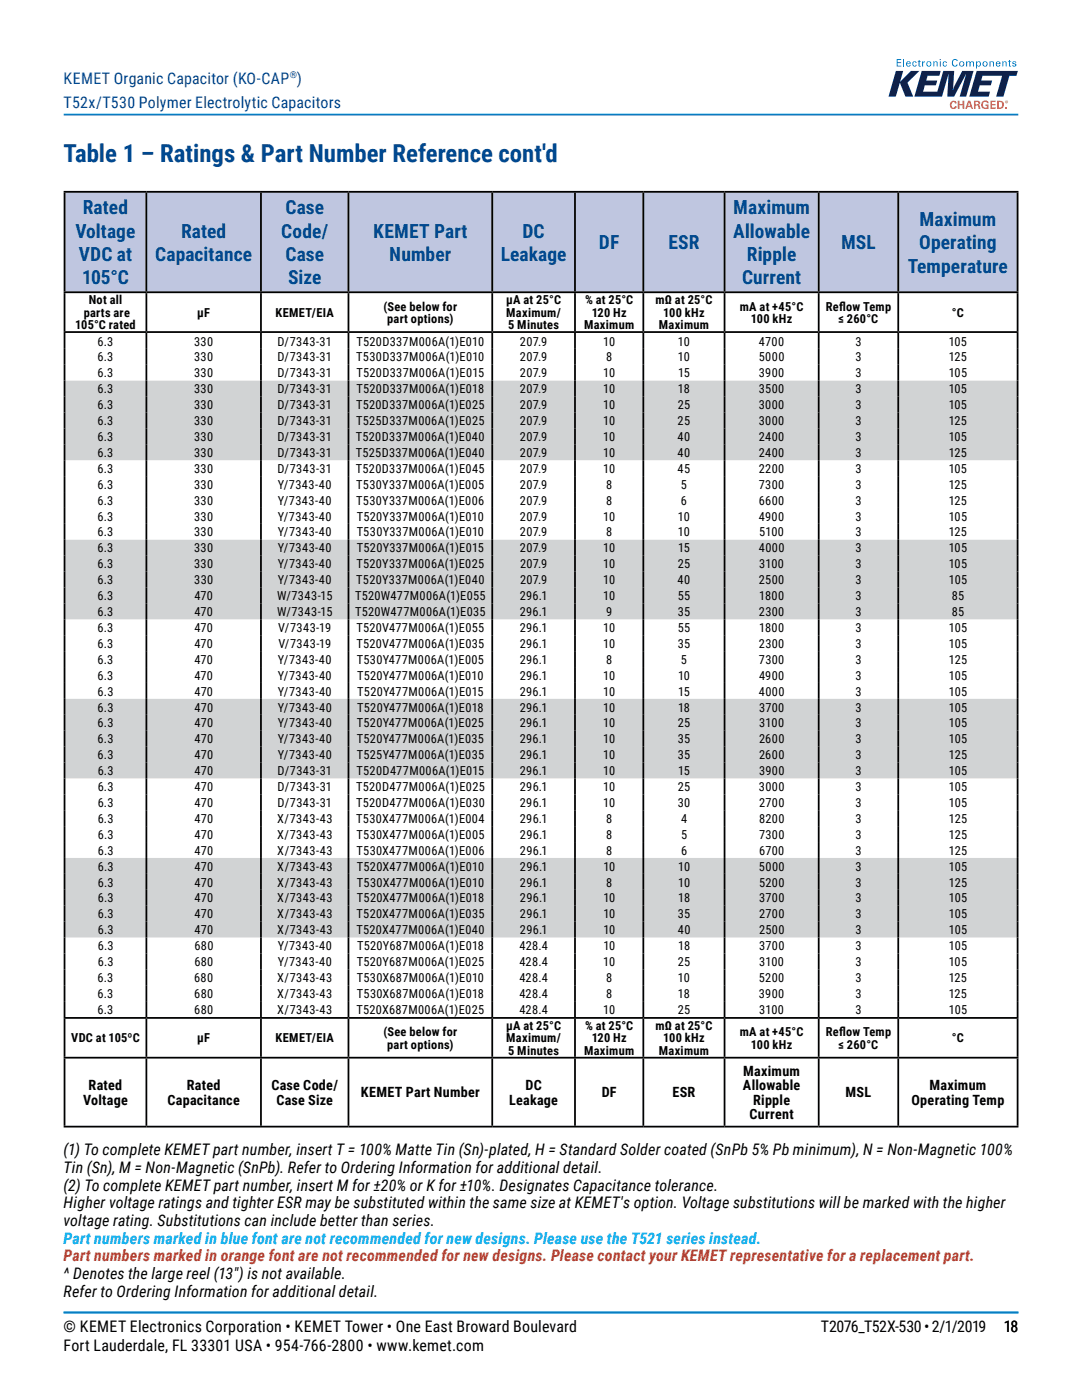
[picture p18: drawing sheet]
<svg xmlns="http://www.w3.org/2000/svg" width="216mm" height="279mm" viewBox="0 0 216 279" stroke-linecap="round" stroke-linejoin="round" font-family="sans-serif">
<defs><g id="words">
<text font-size="4.9" fill="#004990" x="12.7" y="32.3">Table 1 – Ratings &amp; Part Number Reference cont'd</text>
<g font-size="3.9" fill="#004990">
<text x="15.1" y="47.4">Voltage</text>
<text x="16.5" y="42.8">Rated</text>
<text x="36.1" y="47.4">Rated</text>
<text x="56.1" y="47.4">Code/</text>
<text x="57" y="42.8">Case</text>
<text x="74.5" y="47.4">KEMET Part</text>
<text x="104.3" y="47.4">DC</text>
<text x="146.3" y="42.8">Maximum</text>
<text x="146.3" y="47.4">Allowable</text>
<text x="183.5" y="45.1">Maximum</text>
<text x="15.7" y="52.1">VDC at</text>
<text x="31" y="52.1">Capacitance</text>
<text x="57" y="52.1">Case</text>
<text x="77.7" y="52.1">Number</text>
<text x="99.9" y="52.1">Leakage</text>
<text x="119.5" y="49.8">DF</text>
<text x="133.4" y="49.8">ESR</text>
<text x="149" y="52.1">Ripple</text>
<text x="167.8" y="49.8">MSL</text>
<text x="183.4" y="49.8">Operating</text>
<text x="16.4" y="56.7">105°C</text>
<text x="57.5" y="56.7">Size</text>
<text x="148.1" y="56.7">Current</text>
<text x="181.2" y="54.4">Temperature</text>
</g>
<g font-size="3.2" fill="#004990">
<text x="12.7" y="16.7">KEMET Organic Capacitor (KO-CAP )</text>
<text x="12.7" y="21.6">T52x/T530 Polymer Electrolytic Capacitors</text>
</g>
<g font-size="3.2">
<text x="12.7" y="230.5">(1) To complete KEMET part number, insert T = 100% Matte Tin (Sn)-plated, H = Standard Solder coated (SnPb 5% Pb minimum), N = Non-Magnetic 100%</text>
<text x="12.7" y="234.1">Tin (Sn), M = Non-Magnetic (SnPb). Refer to Ordering Information for additional detail.</text>
<text x="12.7" y="237.6">(2) To complete KEMET part number, insert M for ±20% or K for ±10%. Designates Capacitance tolerance.</text>
<text x="12.7" y="241.1">Higher voltage ratings and tighter ESR may be substituted within the same size at KEMET's option. Voltage substitutions will be marked with the higher</text>
<text x="12.7" y="244.6">voltage rating. Substitutions can include better than series.</text>
<text x="12.7" y="255.2">^ Denotes the large reel (13&quot;) is not available.</text>
<text x="12.7" y="258.8">Refer to Ordering Information for additional detail.</text>
<text x="12.7" y="265.9">© KEMET Electronics Corporation • KEMET Tower • One East Broward Boulevard</text>
<text x="12.7" y="269.7">Fort Lauderdale, FL 33301 USA • 954-766-2800 • www.kemet.com</text>
<text x="163.8" y="265.9">T2076_T52X-530 • 2/1/2019</text>
<text x="200.3" y="265.9">18</text>
</g>
<text font-size="3.2" fill="#00aeef" x="12.7" y="248.2">Part numbers marked in blue font are not recommended for new designs. Please use the T521 series instead.</text>
<text font-size="3.2" fill="#ee3a25" x="12.7" y="251.7">Part numbers marked in orange font are not recommended for new designs. Please contact your KEMET representative for a replacement part.</text>
<g font-size="2.8">
<text x="148.3" y="214.8">Maximum</text>
<text x="16.6" y="220.4">Voltage</text>
<text x="17.7" y="217.6">Rated</text>
<text x="33.4" y="220.4">Capacitance</text>
<text x="37.3" y="217.6">Rated</text>
<text x="54.2" y="217.6">Case Code/</text>
<text x="55.1" y="220.4">Case Size</text>
<text x="72" y="219">KEMET Part Number</text>
<text x="101.6" y="220.4">Leakage</text>
<text x="104.8" y="217.6">DC</text>
<text x="120.1" y="219">DF</text>
<text x="134.2" y="219">ESR</text>
<text x="148.3" y="217.6">Allowable</text>
<text x="150.3" y="220.4">Ripple</text>
<text x="168.7" y="219">MSL</text>
<text x="181.9" y="220.4">Operating Temp</text>
<text x="185.5" y="217.6">Maximum</text>
<text x="149.6" y="223.3">Current</text>
</g>
<g font-size="2.5">
<text x="15" y="65.7">105°C rated</text>
<text x="16.7" y="63.2">parts are</text>
<text x="17.7" y="60.8">Not all</text>
<text x="39.3" y="63.2">µF</text>
<text x="55" y="63.2">KEMET/EIA</text>
<text x="76.5" y="62">(See below for</text>
<text x="77.3" y="64.5">part options)</text>
<text x="101" y="60.8">µA at 25°C</text>
<text x="101" y="63.2">Maximum/</text>
<text x="101.4" y="65.7">5 Minutes</text>
<text x="116.5" y="65.7">Maximum</text>
<text x="116.7" y="60.8">% at 25°C</text>
<text x="118.1" y="63.2">120 Hz</text>
<text x="130.8" y="60.8">mΩ at 25°C</text>
<text x="131.5" y="65.7">Maximum</text>
<text x="132.3" y="63.2">100 kHz</text>
<text x="147.6" y="62">mA at +45°C</text>
<text x="149.8" y="64.5">100 kHz</text>
<text x="164.8" y="62">Ref</text>
<text x="167.3" y="64.5">≤ 260°C</text>
<text x="167.4" y="62">low Temp</text>
<text x="189.9" y="63.2">°C</text>
<text x="19.5" y="69">6.3</text>
<text x="38.7" y="69">330</text>
<text x="55.4" y="69">D/7343-31</text>
<text x="71.1" y="69">T520D337M006A(1)E010</text>
<text x="103.8" y="69">207.9</text>
<text x="120.3" y="69">10</text>
<text x="135.3" y="69">10</text>
<text x="151.4" y="69">4700</text>
<text x="170.7" y="69">3</text>
<text x="189.3" y="69">105</text>
<text x="19.5" y="72.1">6.3</text>
<text x="19.5" y="75.3">6.3</text>
<text x="38.7" y="72.1">330</text>
<text x="38.7" y="75.3">330</text>
<text x="55.4" y="72.1">D/7343-31</text>
<text x="55.4" y="75.3">D/7343-31</text>
<text x="71.1" y="72.1">T530D337M006A(1)E010</text>
<text x="71.1" y="75.3">T520D337M006A(1)E015</text>
<text x="103.8" y="72.1">207.9</text>
<text x="103.8" y="75.3">207.9</text>
<text x="120.3" y="75.3">10</text>
<text x="120.9" y="72.1">8</text>
<text x="135.3" y="72.1">10</text>
<text x="135.3" y="75.3">15</text>
<text x="151.4" y="72.1">5000</text>
<text x="151.4" y="75.3">3900</text>
<text x="170.7" y="72.1">3</text>
<text x="170.7" y="75.3">3</text>
<text x="189.3" y="75.3">105</text>
<text x="189.3" y="72.1">125</text>
<text x="19.5" y="81.7">6.3</text>
<text x="19.5" y="78.5">6.3</text>
<text x="38.7" y="81.7">330</text>
<text x="38.7" y="78.5">330</text>
<text x="55.4" y="81.7">D/7343-31</text>
<text x="55.4" y="78.5">D/7343-31</text>
<text x="71.1" y="81.7">T520D337M006A(1)E025</text>
<text x="71.1" y="78.5">T520D337M006A(1)E018</text>
<text x="103.8" y="81.7">207.9</text>
<text x="103.8" y="78.5">207.9</text>
<text x="120.3" y="81.7">10</text>
<text x="120.3" y="78.5">10</text>
<text x="135.2" y="81.7">25</text>
<text x="135.3" y="78.5">18</text>
<text x="151.4" y="81.7">3000</text>
<text x="151.4" y="78.5">3500</text>
<text x="170.7" y="81.7">3</text>
<text x="170.7" y="78.5">3</text>
<text x="189.3" y="81.7">105</text>
<text x="189.3" y="78.5">105</text>
<text x="19.5" y="88">6.3</text>
<text x="19.5" y="84.8">6.3</text>
<text x="38.7" y="88">330</text>
<text x="38.7" y="84.8">330</text>
<text x="55.4" y="88">D/7343-31</text>
<text x="55.4" y="84.8">D/7343-31</text>
<text x="71" y="88">T520D337M006A(1)E040</text>
<text x="71.1" y="84.8">T525D337M006A(1)E025</text>
<text x="103.7" y="88">207.9</text>
<text x="103.7" y="84.8">207.9</text>
<text x="120.3" y="88">10</text>
<text x="120.3" y="84.8">10</text>
<text x="135.2" y="88">40</text>
<text x="135.2" y="84.8">25</text>
<text x="151.4" y="84.8">3000</text>
<text x="151.4" y="88">2400</text>
<text x="170.7" y="84.8">3</text>
<text x="170.7" y="88">3</text>
<text x="189.3" y="88">105</text>
<text x="189.3" y="84.8">125</text>
<text x="19.5" y="91.2">6.3</text>
<text x="19.5" y="94.4">6.3</text>
<text x="38.7" y="91.2">330</text>
<text x="38.7" y="94.4">330</text>
<text x="55.4" y="91.2">D/7343-31</text>
<text x="55.4" y="94.4">D/7343-31</text>
<text x="71" y="91.2">T525D337M006A(1)E040</text>
<text x="71" y="94.4">T520D337M006A(1)E045</text>
<text x="103.7" y="91.2">207.9</text>
<text x="103.7" y="94.4">207.9</text>
<text x="120.3" y="91.2">10</text>
<text x="120.3" y="94.4">10</text>
<text x="135.2" y="91.2">40</text>
<text x="135.2" y="94.4">45</text>
<text x="151.4" y="94.4">2200</text>
<text x="151.4" y="91.2">2400</text>
<text x="170.7" y="91.2">3</text>
<text x="170.7" y="94.4">3</text>
<text x="189.3" y="94.4">105</text>
<text x="189.3" y="91.2">125</text>
<text x="19.5" y="97.5">6.3</text>
<text x="19.5" y="100.7">6.3</text>
<text x="38.7" y="97.5">330</text>
<text x="38.7" y="100.7">330</text>
<text x="55.4" y="97.5">Y/7343-40</text>
<text x="55.4" y="100.7">Y/7343-40</text>
<text x="71.1" y="100.7">T530Y337M006A(1)E006</text>
<text x="71.1" y="97.5">T530Y337M006A(1)E005</text>
<text x="103.7" y="97.5">207.9</text>
<text x="103.8" y="100.7">207.9</text>
<text x="120.9" y="97.5">8</text>
<text x="120.9" y="100.7">8</text>
<text x="135.9" y="97.5">5</text>
<text x="135.9" y="100.7">6</text>
<text x="151.4" y="100.7">6600</text>
<text x="151.4" y="97.5">7300</text>
<text x="170.7" y="97.5">3</text>
<text x="170.7" y="100.7">3</text>
<text x="189.3" y="97.5">125</text>
<text x="189.3" y="100.7">125</text>
<text x="19.5" y="103.9">6.3</text>
<text x="19.5" y="107.1">6.3</text>
<text x="38.7" y="103.9">330</text>
<text x="38.7" y="107.1">330</text>
<text x="55.4" y="103.9">Y/7343-40</text>
<text x="55.4" y="107.1">Y/7343-40</text>
<text x="71.2" y="107.1">T530Y337M006A(1)E010</text>
<text x="71.2" y="103.9">T520Y337M006A(1)E010</text>
<text x="103.8" y="103.9">207.9</text>
<text x="103.8" y="107.1">207.9</text>
<text x="120.3" y="103.9">10</text>
<text x="120.9" y="107.1">8</text>
<text x="135.3" y="103.9">10</text>
<text x="135.3" y="107.1">10</text>
<text x="151.4" y="103.9">4900</text>
<text x="151.5" y="107.1">5100</text>
<text x="170.7" y="107.1">3</text>
<text x="170.7" y="103.9">3</text>
<text x="189.3" y="103.9">105</text>
<text x="189.3" y="107.1">125</text>
<text x="19.5" y="110.2">6.3</text>
<text x="19.5" y="113.4">6.3</text>
<text x="38.7" y="110.2">330</text>
<text x="38.7" y="113.4">330</text>
<text x="55.4" y="110.2">Y/7343-40</text>
<text x="55.4" y="113.4">Y/7343-40</text>
<text x="71.1" y="113.4">T520Y337M006A(1)E025</text>
<text x="71.2" y="110.2">T520Y337M006A(1)E015</text>
<text x="103.8" y="110.2">207.9</text>
<text x="103.8" y="113.4">207.9</text>
<text x="120.4" y="110.2">10</text>
<text x="120.4" y="113.4">10</text>
<text x="135.2" y="113.4">25</text>
<text x="135.3" y="110.2">15</text>
<text x="151.4" y="110.2">4000</text>
<text x="151.5" y="113.4">3100</text>
<text x="170.7" y="110.2">3</text>
<text x="170.7" y="113.4">3</text>
<text x="189.3" y="110.2">105</text>
<text x="189.3" y="113.4">105</text>
<text x="19.5" y="116.6">6.3</text>
<text x="19.5" y="119.8">6.3</text>
<text x="38.7" y="116.6">330</text>
<text x="38.8" y="119.8">470</text>
<text x="55.3" y="119.8">W/7343-15</text>
<text x="55.4" y="116.6">Y/7343-40</text>
<text x="70.9" y="119.8">T520W477M006A(1)E055</text>
<text x="71.1" y="116.6">T520Y337M006A(1)E040</text>
<text x="103.7" y="119.8">296.1</text>
<text x="103.8" y="116.6">207.9</text>
<text x="120.4" y="116.6">10</text>
<text x="120.4" y="119.8">10</text>
<text x="135.2" y="116.6">40</text>
<text x="135.2" y="119.8">55</text>
<text x="151.4" y="116.6">2500</text>
<text x="151.5" y="119.8">1800</text>
<text x="170.7" y="116.6">3</text>
<text x="170.7" y="119.8">3</text>
<text x="189.3" y="116.6">105</text>
<text x="189.9" y="119.8">85</text>
<text x="19.5" y="122.9">6.3</text>
<text x="38.8" y="122.9">470</text>
<text x="55.3" y="122.9">W/7343-15</text>
<text x="70.9" y="122.9">T520W477M006A(1)E035</text>
<text x="103.7" y="122.9">296.1</text>
<text x="120.9" y="122.9">9</text>
<text x="135.2" y="122.9">35</text>
<text x="151.4" y="122.9">2300</text>
<text x="170.7" y="122.9">3</text>
<text x="189.9" y="122.9">85</text>
<text x="19.5" y="126.1">6.3</text>
<text x="19.5" y="129.3">6.3</text>
<text x="38.8" y="126.1">470</text>
<text x="38.8" y="129.3">470</text>
<text x="55.5" y="126.1">V/7343-19</text>
<text x="55.5" y="129.3">V/7343-19</text>
<text x="71.1" y="126.1">T520V477M006A(1)E055</text>
<text x="71.1" y="129.3">T520V477M006A(1)E035</text>
<text x="103.7" y="126.1">296.1</text>
<text x="103.7" y="129.3">296.1</text>
<text x="120.4" y="126.1">10</text>
<text x="120.4" y="129.3">10</text>
<text x="135.2" y="126.1">55</text>
<text x="135.2" y="129.3">35</text>
<text x="151.4" y="129.3">2300</text>
<text x="151.5" y="126.1">1800</text>
<text x="170.7" y="126.1">3</text>
<text x="170.7" y="129.3">3</text>
<text x="189.3" y="126.1">105</text>
<text x="189.3" y="129.3">105</text>
<text x="19.5" y="132.5">6.3</text>
<text x="19.5" y="135.6">6.3</text>
<text x="38.8" y="132.5">470</text>
<text x="38.8" y="135.6">470</text>
<text x="55.4" y="132.5">Y/7343-40</text>
<text x="55.4" y="135.6">Y/7343-40</text>
<text x="71.2" y="132.5">T530Y477M006A(1)E005</text>
<text x="71.3" y="135.6">T520Y477M006A(1)E010</text>
<text x="103.7" y="132.5">296.1</text>
<text x="103.7" y="135.6">296.1</text>
<text x="120.4" y="135.6">10</text>
<text x="121" y="132.5">8</text>
<text x="135.3" y="135.6">10</text>
<text x="135.9" y="132.5">5</text>
<text x="151.4" y="132.5">7300</text>
<text x="151.5" y="135.6">4900</text>
<text x="170.7" y="132.5">3</text>
<text x="170.7" y="135.6">3</text>
<text x="189.3" y="135.6">105</text>
<text x="189.3" y="132.5">125</text>
<text x="19.5" y="138.8">6.3</text>
<text x="19.5" y="142">6.3</text>
<text x="38.8" y="138.8">470</text>
<text x="38.8" y="142">470</text>
<text x="55.4" y="138.8">Y/7343-40</text>
<text x="55.4" y="142">Y/7343-40</text>
<text x="71.3" y="142">T520Y477M006A(1)E018</text>
<text x="71.3" y="138.8">T520Y477M006A(1)E015</text>
<text x="103.7" y="138.8">296.1</text>
<text x="103.7" y="142">296.1</text>
<text x="120.4" y="138.8">10</text>
<text x="120.4" y="142">10</text>
<text x="135.3" y="142">18</text>
<text x="135.3" y="138.8">15</text>
<text x="151.4" y="138.8">4000</text>
<text x="151.5" y="142">3700</text>
<text x="170.7" y="138.8">3</text>
<text x="170.7" y="142">3</text>
<text x="189.3" y="138.8">105</text>
<text x="189.3" y="142">105</text>
<text x="19.5" y="145.2">6.3</text>
<text x="19.5" y="148.4">6.3</text>
<text x="38.8" y="145.2">470</text>
<text x="38.8" y="148.4">470</text>
<text x="55.4" y="145.2">Y/7343-40</text>
<text x="55.4" y="148.4">Y/7343-40</text>
<text x="71.2" y="145.2">T520Y477M006A(1)E025</text>
<text x="71.2" y="148.4">T520Y477M006A(1)E035</text>
<text x="103.7" y="145.2">296.1</text>
<text x="103.7" y="148.4">296.1</text>
<text x="120.4" y="145.2">10</text>
<text x="120.4" y="148.4">10</text>
<text x="135.3" y="145.2">25</text>
<text x="135.3" y="148.4">35</text>
<text x="151.5" y="148.4">2600</text>
<text x="151.5" y="145.2">3100</text>
<text x="170.7" y="145.2">3</text>
<text x="170.7" y="148.4">3</text>
<text x="189.3" y="145.2">105</text>
<text x="189.3" y="148.4">105</text>
<text x="19.5" y="151.5">6.3</text>
<text x="19.5" y="154.7">6.3</text>
<text x="38.8" y="151.5">470</text>
<text x="38.8" y="154.7">470</text>
<text x="55.4" y="154.7">D/7343-31</text>
<text x="55.4" y="151.5">Y/7343-40</text>
<text x="71.2" y="154.7">T520D477M006A(1)E015</text>
<text x="71.2" y="151.5">T525Y477M006A(1)E035</text>
<text x="103.7" y="151.5">296.1</text>
<text x="103.7" y="154.7">296.1</text>
<text x="120.4" y="151.5">10</text>
<text x="120.4" y="154.7">10</text>
<text x="135.3" y="151.5">35</text>
<text x="135.3" y="154.7">15</text>
<text x="151.5" y="151.5">2600</text>
<text x="151.5" y="154.7">3900</text>
<text x="170.7" y="151.5">3</text>
<text x="170.7" y="154.7">3</text>
<text x="189.3" y="154.7">105</text>
<text x="189.3" y="151.5">125</text>
<text x="19.5" y="157.9">6.3</text>
<text x="19.5" y="161.1">6.3</text>
<text x="38.8" y="157.9">470</text>
<text x="38.8" y="161.1">470</text>
<text x="55.4" y="157.9">D/7343-31</text>
<text x="55.4" y="161.1">D/7343-31</text>
<text x="71.1" y="161.1">T520D477M006A(1)E030</text>
<text x="71.1" y="157.9">T520D477M006A(1)E025</text>
<text x="103.7" y="157.9">296.1</text>
<text x="103.7" y="161.1">296.1</text>
<text x="120.4" y="157.9">10</text>
<text x="120.4" y="161.1">10</text>
<text x="135.3" y="161.1">30</text>
<text x="135.3" y="157.9">25</text>
<text x="151.4" y="157.9">3000</text>
<text x="151.5" y="161.1">2700</text>
<text x="170.7" y="157.9">3</text>
<text x="170.7" y="161.1">3</text>
<text x="189.3" y="157.9">105</text>
<text x="189.3" y="161.1">105</text>
<text x="19.5" y="164.2">6.3</text>
<text x="19.5" y="167.4">6.3</text>
<text x="38.8" y="164.2">470</text>
<text x="38.8" y="167.4">470</text>
<text x="55.3" y="164.2">X/7343-43</text>
<text x="55.3" y="167.4">X/7343-43</text>
<text x="71.1" y="164.2">T530X477M006A(1)E004</text>
<text x="71.1" y="167.4">T530X477M006A(1)E005</text>
<text x="103.7" y="164.2">296.1</text>
<text x="103.7" y="167.4">296.1</text>
<text x="121" y="164.2">8</text>
<text x="121" y="167.4">8</text>
<text x="135.9" y="164.2">4</text>
<text x="135.9" y="167.4">5</text>
<text x="151.5" y="164.2">8200</text>
<text x="151.5" y="167.4">7300</text>
<text x="170.7" y="164.2">3</text>
<text x="170.7" y="167.4">3</text>
<text x="189.3" y="164.2">125</text>
<text x="189.4" y="167.4">125</text>
<text x="19.5" y="170.6">6.3</text>
<text x="19.5" y="173.8">6.3</text>
<text x="38.8" y="170.6">470</text>
<text x="38.8" y="173.8">470</text>
<text x="55.3" y="170.6">X/7343-43</text>
<text x="55.3" y="173.8">X/7343-43</text>
<text x="71.1" y="170.6">T530X477M006A(1)E006</text>
<text x="71.2" y="173.8">T520X477M006A(1)E010</text>
<text x="103.7" y="170.6">296.1</text>
<text x="103.7" y="173.8">296.1</text>
<text x="120.4" y="173.8">10</text>
<text x="121" y="170.6">8</text>
<text x="135.3" y="173.8">10</text>
<text x="135.9" y="170.6">6</text>
<text x="151.4" y="173.8">5000</text>
<text x="151.5" y="170.6">6700</text>
<text x="170.7" y="170.6">3</text>
<text x="170.7" y="173.8">3</text>
<text x="189.3" y="173.8">105</text>
<text x="189.4" y="170.6">125</text>
<text x="19.5" y="176.9">6.3</text>
<text x="38.8" y="176.9">470</text>
<text x="55.3" y="176.9">X/7343-43</text>
<text x="71.2" y="176.9">T530X477M006A(1)E010</text>
<text x="103.7" y="176.9">296.1</text>
<text x="121" y="176.9">8</text>
<text x="135.3" y="176.9">10</text>
<text x="151.5" y="176.9">5200</text>
<text x="170.7" y="176.9">3</text>
<text x="189.4" y="176.9">125</text>
<text x="19.5" y="180.1">6.3</text>
<text x="19.5" y="183.3">6.3</text>
<text x="38.8" y="180.1">470</text>
<text x="38.8" y="183.3">470</text>
<text x="55.3" y="180.1">X/7343-43</text>
<text x="55.3" y="183.3">X/7343-43</text>
<text x="71.2" y="183.3">T520X477M006A(1)E035</text>
<text x="71.2" y="180.1">T520X477M006A(1)E018</text>
<text x="103.7" y="183.3">296.1</text>
<text x="103.7" y="180.1">296.1</text>
<text x="120.4" y="183.3">10</text>
<text x="120.4" y="180.1">10</text>
<text x="135.3" y="183.3">35</text>
<text x="135.3" y="180.1">18</text>
<text x="151.5" y="183.3">2700</text>
<text x="151.5" y="180.1">3700</text>
<text x="170.7" y="180.1">3</text>
<text x="170.7" y="183.3">3</text>
<text x="189.4" y="180.1">105</text>
<text x="189.4" y="183.3">105</text>
<text x="19.5" y="186.5">6.3</text>
<text x="19.5" y="189.6">6.3</text>
<text x="38.8" y="189.6">680</text>
<text x="38.8" y="186.5">470</text>
<text x="55.3" y="186.5">X/7343-43</text>
<text x="55.5" y="189.6">Y/7343-40</text>
<text x="71.1" y="186.5">T520X477M006A(1)E040</text>
<text x="71.3" y="189.6">T520Y687M006A(1)E018</text>
<text x="103.7" y="189.6">428.4</text>
<text x="103.7" y="186.5">296.1</text>
<text x="120.4" y="186.5">10</text>
<text x="120.4" y="189.6">10</text>
<text x="135.2" y="186.5">40</text>
<text x="135.3" y="189.6">18</text>
<text x="151.5" y="186.5">2500</text>
<text x="151.5" y="189.6">3700</text>
<text x="170.7" y="189.6">3</text>
<text x="170.7" y="186.5">3</text>
<text x="189.4" y="189.6">105</text>
<text x="189.4" y="186.5">105</text>
<text x="19.5" y="196">6.3</text>
<text x="19.5" y="192.8">6.3</text>
<text x="38.7" y="196">680</text>
<text x="38.8" y="192.8">680</text>
<text x="55.3" y="196">X/7343-43</text>
<text x="55.5" y="192.8">Y/7343-40</text>
<text x="71.2" y="196">T530X687M006A(1)E010</text>
<text x="71.2" y="192.8">T520Y687M006A(1)E025</text>
<text x="103.6" y="192.8">428.4</text>
<text x="103.6" y="196">428.4</text>
<text x="120.4" y="192.8">10</text>
<text x="120.9" y="196">8</text>
<text x="135.2" y="192.8">25</text>
<text x="135.3" y="196">10</text>
<text x="151.4" y="196">5200</text>
<text x="151.5" y="192.8">3100</text>
<text x="170.7" y="192.8">3</text>
<text x="170.7" y="196">3</text>
<text x="189.3" y="192.8">105</text>
<text x="189.3" y="196">125</text>
<text x="19.5" y="199.1">6.3</text>
<text x="19.5" y="202.3">6.3</text>
<text x="38.7" y="199.1">680</text>
<text x="38.7" y="202.3">680</text>
<text x="55.3" y="199.1">X/7343-43</text>
<text x="55.3" y="202.3">X/7343-43</text>
<text x="71.1" y="202.3">T520X687M006A(1)E025</text>
<text x="71.2" y="199.1">T530X687M006A(1)E018</text>
<text x="103.6" y="199.1">428.4</text>
<text x="103.6" y="202.3">428.4</text>
<text x="120.4" y="202.3">10</text>
<text x="120.9" y="199.1">8</text>
<text x="135.2" y="202.3">25</text>
<text x="135.3" y="199.1">18</text>
<text x="151.4" y="199.1">3900</text>
<text x="151.5" y="202.3">3100</text>
<text x="170.7" y="199.1">3</text>
<text x="170.7" y="202.3">3</text>
<text x="189.3" y="202.3">105</text>
<text x="189.3" y="199.1">125</text>
<text x="14.2" y="208">VDC at 105ºC</text>
<text x="39.4" y="208">µF</text>
<text x="55" y="208">KEMET/EIA</text>
<text x="76.5" y="206.8">(See below for</text>
<text x="77.3" y="209.3">part options)</text>
<text x="101" y="205.6">µA at 25°C</text>
<text x="101" y="208">Maximum/</text>
<text x="116.7" y="205.6">% at 25°C</text>
<text x="118.1" y="208">120 Hz</text>
<text x="130.8" y="205.6">mΩ at 25°C</text>
<text x="132.3" y="208">100 kHz</text>
<text x="147.6" y="206.8">mA at +45°C</text>
<text x="149.8" y="209.3">100 kHz</text>
<text x="164.8" y="206.8">Ref</text>
<text x="167.3" y="209.3">≤ 260°C</text>
<text x="167.4" y="206.8">low Temp</text>
<text x="189.9" y="208">°C</text>
<text x="101.4" y="210.5">5 Minutes</text>
<text x="116.5" y="210.5">Maximum</text>
<text x="131.5" y="210.5">Maximum</text>
</g>
<text font-size="1.9" fill="#004990" x="57.8" y="15.6">®</text>
</g></defs>
<path d="M12.7 22.9h190.5M12.7 261.9h190.5" fill="none" stroke="#007dc3" stroke-width=".35"/>
<g fill="#00226a">
<path d="M178.8 14.2h1.4l-.6 2.1 2.2-2.1h1.7l-2.4 2.3 1.1 2.8h-1.5l-1.2-2.8-.7 2.8h-1.5z"/>
<path d="M183.9 14.2h3.8l-.3 .9h-2.3l-.3 1h2.2l-.3 .9h-2.2l-.3 1.3h2.8l1.2-4.1h2.2l-.3 3.8 1.9-3.8h2.3l-1.5 5.1h-1.3l1.3-4.6-2.4 4.6h-1.4l.3-4.6-1.3 4.6h-5.6z"/>
<path d="M194.9 14.2h8.2l-.3 .9h-1.4l-1.2 4.2h-1.4l1.2-4.2h-3.9l-.3 1h2.2l-.3 .9h-2.2l-.4 1.3h2.5l-.3 1h-3.9z"/>
</g>
<g fill="#eeb310">
<path d="M189.7 20.3a.64 .64 0 0 1 .7-.2 .64 .64 0 0 1 .5 .5h-.4l-.2-.3a.66 .66 0 0 0-.1 1.2l.3-.3h.4a.74 .74 0 0 1-1 .5 .74 .74 0 0 1-.3-1.1z"/>
<path d="M191.1 20.1h.4v.6h.6v-.6h.3v1.6h-.3v-.7h-.6v.7h-.4z"/>
<path d="M196 20.3l.8-.2 .4 .2 .1 .3-.4-.1a.53 .53 0 0 0-.7 .1 .53 .53 0 0 0 .1 .8l.6 .1v-.4h-.3v-.2h.7v.8a.94 .94 0 0 1-1.3-.2 .94 .94 0 0 1 0-1.2z"/>
<path d="M197.6 20.1h1.1v.3h-.8v.4h.7v.2h-.7v.5h.8v.2h-1.1z"/>
<path d="M200.5 21.4h.3v.3h-.3z"/>
<path d="M193.4 20.4l-.3 .7h.5zM193.2 20.1h.4l.6 1.6h-.4l-.1-.3h-.7l-.1 .3h-.3z"/>
<path d="M194.7 20.4v.4h.3a.24 .24 0 0 0 .2-.2 .24 .24 0 0 0-.3-.2zM194.3 20.1h.7a.44 .44 0 0 1 .6 .2 .44 .44 0 0 1-.3 .6l.2 .2 .1 .6h-.3l-.1-.5-.2-.1h-.3v.6h-.4z"/>
<path d="M199.3 20.4v1.1a.56 .56 0 0 0 .7-.6 .56 .56 0 0 0-.7-.5zM199 20.1h.5a.81 .81 0 0 1 .8 .8 .81 .81 0 0 1-.8 .8h-.5z"/>
<path d="M200.8 20.2l.1 .1zM200.7 20.1l.3 .1v.3l-.2-.2-.1 .2zM200.6 20.3a.26 .26 0 0 0 .5 0 .26 .26 0 0 0-.5 0zM200.5 20.3a.35 .35 0 0 1 .7 0 .35 .35 0 0 1-.7 0z"/>
</g>
<g fill="#0070ce">
<path d="M178.9 11.8h.9v.2h-.7v.4h.7v.2h-.7v.5h.7v.2h-.9z"/>
<path d="M180.2 11.8h.2v1.5h-.2z"/>
<path d="M182.3 12.3h.4l.2 .3-.4-.2a.38 .38 0 0 0-.3 .4 .38 .38 0 0 0 .4 .3l.1-.2h.2l-.1 .2a.45 .45 0 0 1-.7 0v-.6z"/>
<path d="M183.3 12h.2v.2h.2v.2h-.2v.7h.2v.2l-.4-.1v-.8h-.2z"/>
<path d="M184 12.2h.2v.2l.4-.2v.2l-.4 .1v.8h-.2z"/>
<path d="M186.2 12.2h.2v.2a.37 .37 0 0 1 .5-.2 .37 .37 0 0 1 .2 .4v.7h-.2v-.7l-.2-.2-.3 .1v.8h-.2z"/>
<path d="M188.3 12.3h.5l.1 .3-.4-.2a.38 .38 0 0 0-.2 .4 .38 .38 0 0 0 .4 .3l.1-.2h.1v.2a.45 .45 0 0 1-.8 0v-.6z"/>
<path d="M190.1 12a.57 .57 0 0 1 1 .2h-.2l-.2-.2a.57 .57 0 0 0-.6 .5 .57 .57 0 0 0 .6 .6l.2-.2h.2a.66 .66 0 0 1-.9 .3 .66 .66 0 0 1-.2-1z"/>
<path d="M192.8 12.2h.2v.2a.38 .38 0 0 1 .6 0 .38 .38 0 0 1 .5-.2 .38 .38 0 0 1 .2 .4v.7h-.1l-.1-.9h-.3l-.1 .9h-.2l-.1-.8-.3-.1-.1 .9h-.2z"/>
<path d="M197.4 12.2h.2v.2a.37 .37 0 0 1 .5-.2 .37 .37 0 0 1 .2 .4v.7h-.2v-.7l-.2-.2-.2 .1-.1 .8h-.2z"/>
<path d="M200 12.2h.2v.2a.37 .37 0 0 1 .4-.2 .37 .37 0 0 1 .3 .4v.7h-.2v-.7l-.2-.2-.3 .1v.8h-.2z"/>
<path d="M201.3 12h.2v.2h.3v.2h-.3v.7h.2v.2l-.3-.1-.1-.8h-.1z"/>
<path d="M202 12.4l.6-.1 .2 .2-.4-.1-.2 .1 .5 .3a.39 .39 0 0 1-.3 .5 .39 .39 0 0 1-.4-.3l.4 .2 .2-.2-.6-.3z"/>
<path d="M181.1 12.4l-.1 .3h.5l-.1-.3zM181 12.3l.3-.1a.45 .45 0 0 1 .4 .6h-.7l.1 .3 .6-.2v.2a.5 .5 0 0 1-.8 0v-.6z"/>
<path d="M185.2 12.4l-.1 .1a.39 .39 0 0 0 .2 .7 .38 .38 0 0 0 .3-.5 .38 .38 0 0 0-.4-.3zM184.8 12.8a.55 .55 0 0 1 1.1 0 .55 .55 0 0 1-1.1 0z"/>
<path d="M187.5 12.2h.2v1.1h-.2zM187.5 11.8h.2v.2h-.2z"/>
<path d="M191.7 12.4l-.1 .1a.39 .39 0 0 0 .3 .7 .38 .38 0 0 0 .3-.5 .38 .38 0 0 0-.5-.3zM191.4 12.8a.54 .54 0 0 1 1 0 .54 .54 0 0 1-1 0z"/>
<path d="M194.9 12.8a.37 .37 0 0 0 .7 0 .37 .37 0 0 0-.7 0zM194.7 12.2h.2v.2a.42 .42 0 0 1 .8 .1 .54 .54 0 0 1-.4 .8l-.4-.2v.6h-.1z"/>
<path d="M196.4 12.4l-.1 .1a.39 .39 0 0 0 .3 .7 .38 .38 0 0 0 .3-.5 .38 .38 0 0 0-.5-.3zM196 12.8a.55 .55 0 0 1 1.1 0 .55 .55 0 0 1-1.1 0z"/>
<path d="M199 12.4l-.1 .3h.5l-.1-.3zM198.9 12.3l.3-.1a.45 .45 0 0 1 .4 .6h-.7l.1 .3 .6-.2-.1 .2a.5 .5 0 0 1-.8 0v-.6z"/>
</g>
<path d="M12.9 38.3h16.3v20h-16.3zM29.2 38.3h22.9v20h-22.9zM52.1 38.3h17.4v20h-17.4zM69.5 38.3h28.7v20h-28.7zM98.2 38.3h16.5v20h-16.5zM114.7 38.3h13.7v20h-13.7zM128.4 38.3h16.2v20h-16.2zM144.6 38.3h18.8v20h-18.8zM163.4 38.3h15.8v20h-15.8zM179.2 38.3h23.8v20h-23.8z" fill="#bfc6e0"/>
<path d="M12.9 58.3h16.3v8h-16.3zM29.2 58.3h22.9v8h-22.9zM52.1 58.3h17.4v8h-17.4zM69.5 58.3h28.7v8h-28.7zM98.2 58.3h16.5v8h-16.5zM114.7 58.3h13.7v8h-13.7zM128.4 58.3h16.2v8h-16.2zM144.6 58.3h18.8v8h-18.8zM163.4 58.3h15.8v8h-15.8zM179.2 58.3h23.8v8h-23.8zM12.9 203.1h16.3v8h-16.3zM29.2 203.1h22.9v8h-22.9zM52.1 203.1h17.4v8h-17.4zM69.5 203.1h28.7v8h-28.7zM98.2 203.1h16.5v8h-16.5zM114.7 203.1h13.7v8h-13.7zM128.4 203.1h16.2v8h-16.2zM144.6 203.1h18.8v8h-18.8zM163.4 203.1h15.8v8h-15.8zM179.2 203.1h23.8v8h-23.8zM12.9 211.1h16.3v13.7h-16.3zM29.2 211.1h22.9v13.7h-22.9zM52.1 211.1h17.4v13.7h-17.4zM69.5 211.1h28.7v13.7h-28.7zM98.2 211.1h16.5v13.7h-16.5zM114.7 211.1h13.7v13.7h-13.7zM128.4 211.1h16.2v13.7h-16.2zM144.6 211.1h18.8v13.7h-18.8zM163.4 211.1h15.8v13.7h-15.8zM179.2 211.1h23.8v13.7h-23.8z" fill="#fff"/>
<path d="M12.9 76h16.3v3.1h-16.3zM29.2 76h22.9v3.1h-22.9zM52.1 76h17.4v3.1h-17.4zM69.5 76h28.7v3.1h-28.7zM98.2 76h16.5v3.1h-16.5zM114.7 76h13.7v3.1h-13.7zM128.4 76h16.2v3.1h-16.2zM144.6 76h18.8v3.1h-18.8zM163.4 76h15.8v3.1h-15.8zM179.2 76h23.8v3.1h-23.8zM12.9 79.1h16.3v3.2h-16.3zM29.2 79.1h22.9v3.2h-22.9zM52.1 79.1h17.4v3.2h-17.4zM69.5 79.1h28.7v3.2h-28.7zM98.2 79.1h16.5v3.2h-16.5zM114.7 79.1h13.7v3.2h-13.7zM128.4 79.1h16.2v3.2h-16.2zM144.6 79.1h18.8v3.2h-18.8zM163.4 79.1h15.8v3.2h-15.8zM179.2 79.1h23.8v3.2h-23.8zM12.9 82.3h16.3v3.2h-16.3zM29.2 82.3h22.9v3.2h-22.9zM52.1 82.3h17.4v3.2h-17.4zM69.5 82.3h28.7v3.2h-28.7zM98.2 82.3h16.5v3.2h-16.5zM114.7 82.3h13.7v3.2h-13.7zM128.4 82.3h16.2v3.2h-16.2zM144.6 82.3h18.8v3.2h-18.8zM163.4 82.3h15.8v3.2h-15.8zM179.2 82.3h23.8v3.2h-23.8zM12.9 85.5h16.3v3.2h-16.3zM29.2 85.5h22.9v3.2h-22.9zM52.1 85.5h17.4v3.2h-17.4zM69.5 85.5h28.7v3.2h-28.7zM98.2 85.5h16.5v3.2h-16.5zM114.7 85.5h13.7v3.2h-13.7zM128.4 85.5h16.2v3.2h-16.2zM144.6 85.5h18.8v3.2h-18.8zM163.4 85.5h15.8v3.2h-15.8zM179.2 85.5h23.8v3.2h-23.8zM12.9 88.7h16.3v3.1h-16.3zM29.2 88.7h22.9v3.1h-22.9zM52.1 88.7h17.4v3.1h-17.4zM69.5 88.7h28.7v3.1h-28.7zM98.2 88.7h16.5v3.1h-16.5zM114.7 88.7h13.7v3.1h-13.7zM128.4 88.7h16.2v3.1h-16.2zM144.6 88.7h18.8v3.1h-18.8zM163.4 88.7h15.8v3.1h-15.8zM179.2 88.7h23.8v3.1h-23.8zM12.9 107.7h16.3v3.2h-16.3zM29.2 107.7h22.9v3.2h-22.9zM52.1 107.7h17.4v3.2h-17.4zM69.5 107.7h28.7v3.2h-28.7zM98.2 107.7h16.5v3.2h-16.5zM114.7 107.7h13.7v3.2h-13.7zM128.4 107.7h16.2v3.2h-16.2zM144.6 107.7h18.8v3.2h-18.8zM163.4 107.7h15.8v3.2h-15.8zM179.2 107.7h23.8v3.2h-23.8zM12.9 110.9h16.3v3.2h-16.3zM29.2 110.9h22.9v3.2h-22.9zM52.1 110.9h17.4v3.2h-17.4zM69.5 110.9h28.7v3.2h-28.7zM98.2 110.9h16.5v3.2h-16.5zM114.7 110.9h13.7v3.2h-13.7zM128.4 110.9h16.2v3.2h-16.2zM144.6 110.9h18.8v3.2h-18.8zM163.4 110.9h15.8v3.2h-15.8zM179.2 110.9h23.8v3.2h-23.8zM12.9 114.1h16.3v3.1h-16.3zM29.2 114.1h22.9v3.1h-22.9zM52.1 114.1h17.4v3.1h-17.4zM69.5 114.1h28.7v3.1h-28.7zM98.2 114.1h16.5v3.1h-16.5zM114.7 114.1h13.7v3.1h-13.7zM128.4 114.1h16.2v3.1h-16.2zM144.6 114.1h18.8v3.1h-18.8zM163.4 114.1h15.8v3.1h-15.8zM179.2 114.1h23.8v3.1h-23.8zM12.9 117.2h16.3v3.2h-16.3zM29.2 117.2h22.9v3.2h-22.9zM52.1 117.2h17.4v3.2h-17.4zM69.5 117.2h28.7v3.2h-28.7zM98.2 117.2h16.5v3.2h-16.5zM114.7 117.2h13.7v3.2h-13.7zM128.4 117.2h16.2v3.2h-16.2zM144.6 117.2h18.8v3.2h-18.8zM163.4 117.2h15.8v3.2h-15.8zM179.2 117.2h23.8v3.2h-23.8zM12.9 120.4h16.3v3.2h-16.3zM29.2 120.4h22.9v3.2h-22.9zM52.1 120.4h17.4v3.2h-17.4zM69.5 120.4h28.7v3.2h-28.7zM98.2 120.4h16.5v3.2h-16.5zM114.7 120.4h13.7v3.2h-13.7zM128.4 120.4h16.2v3.2h-16.2zM144.6 120.4h18.8v3.2h-18.8zM163.4 120.4h15.8v3.2h-15.8zM179.2 120.4h23.8v3.2h-23.8zM12.9 139.5h16.3v3.1h-16.3zM29.2 139.5h22.9v3.1h-22.9zM52.1 139.5h17.4v3.1h-17.4zM69.5 139.5h28.7v3.1h-28.7zM98.2 139.5h16.5v3.1h-16.5zM114.7 139.5h13.7v3.1h-13.7zM128.4 139.5h16.2v3.1h-16.2zM144.6 139.5h18.8v3.1h-18.8zM163.4 139.5h15.8v3.1h-15.8zM179.2 139.5h23.8v3.1h-23.8zM12.9 142.6h16.3v3.2h-16.3zM29.2 142.6h22.9v3.2h-22.9zM52.1 142.6h17.4v3.2h-17.4zM69.5 142.6h28.7v3.2h-28.7zM98.2 142.6h16.5v3.2h-16.5zM114.7 142.6h13.7v3.2h-13.7zM128.4 142.6h16.2v3.2h-16.2zM144.6 142.6h18.8v3.2h-18.8zM163.4 142.6h15.8v3.2h-15.8zM179.2 142.6h23.8v3.2h-23.8zM12.9 145.8h16.3v3.2h-16.3zM29.2 145.8h22.9v3.2h-22.9zM52.1 145.8h17.4v3.2h-17.4zM69.5 145.8h28.7v3.2h-28.7zM98.2 145.8h16.5v3.2h-16.5zM114.7 145.8h13.7v3.2h-13.7zM128.4 145.8h16.2v3.2h-16.2zM144.6 145.8h18.8v3.2h-18.8zM163.4 145.8h15.8v3.2h-15.8zM179.2 145.8h23.8v3.2h-23.8zM12.9 149h16.3v3.2h-16.3zM29.2 149h22.9v3.2h-22.9zM52.1 149h17.4v3.2h-17.4zM69.5 149h28.7v3.2h-28.7zM98.2 149h16.5v3.2h-16.5zM114.7 149h13.7v3.2h-13.7zM128.4 149h16.2v3.2h-16.2zM144.6 149h18.8v3.2h-18.8zM163.4 149h15.8v3.2h-15.8zM179.2 149h23.8v3.2h-23.8zM12.9 152.2h16.3v3.1h-16.3zM29.2 152.2h22.9v3.1h-22.9zM52.1 152.2h17.4v3.1h-17.4zM69.5 152.2h28.7v3.1h-28.7zM98.2 152.2h16.5v3.1h-16.5zM114.7 152.2h13.7v3.1h-13.7zM128.4 152.2h16.2v3.1h-16.2zM144.6 152.2h18.8v3.1h-18.8zM163.4 152.2h15.8v3.1h-15.8zM179.2 152.2h23.8v3.1h-23.8zM12.9 171.2h16.3v3.2h-16.3zM29.2 171.2h22.9v3.2h-22.9zM52.1 171.2h17.4v3.2h-17.4zM69.5 171.2h28.7v3.2h-28.7zM98.2 171.2h16.5v3.2h-16.5zM114.7 171.2h13.7v3.2h-13.7zM128.4 171.2h16.2v3.2h-16.2zM144.6 171.2h18.8v3.2h-18.8zM163.4 171.2h15.8v3.2h-15.8zM179.2 171.2h23.8v3.2h-23.8zM12.9 174.4h16.3v3.2h-16.3zM29.2 174.4h22.9v3.2h-22.9zM52.1 174.4h17.4v3.2h-17.4zM69.5 174.4h28.7v3.2h-28.7zM98.2 174.4h16.5v3.2h-16.5zM114.7 174.4h13.7v3.2h-13.7zM128.4 174.4h16.2v3.2h-16.2zM144.6 174.4h18.8v3.2h-18.8zM163.4 174.4h15.8v3.2h-15.8zM179.2 174.4h23.8v3.2h-23.8zM12.9 177.6h16.3v3.1h-16.3zM29.2 177.6h22.9v3.1h-22.9zM52.1 177.6h17.4v3.1h-17.4zM69.5 177.6h28.7v3.1h-28.7zM98.2 177.6h16.5v3.1h-16.5zM114.7 177.6h13.7v3.1h-13.7zM128.4 177.6h16.2v3.1h-16.2zM144.6 177.6h18.8v3.1h-18.8zM163.4 177.6h15.8v3.1h-15.8zM179.2 177.6h23.8v3.1h-23.8zM12.9 180.7h16.3v3.2h-16.3zM29.2 180.7h22.9v3.2h-22.9zM52.1 180.7h17.4v3.2h-17.4zM69.5 180.7h28.7v3.2h-28.7zM98.2 180.7h16.5v3.2h-16.5zM114.7 180.7h13.7v3.2h-13.7zM128.4 180.7h16.2v3.2h-16.2zM144.6 180.7h18.8v3.2h-18.8zM163.4 180.7h15.8v3.2h-15.8zM179.2 180.7h23.8v3.2h-23.8zM12.9 183.9h16.3v3.2h-16.3zM29.2 183.9h22.9v3.2h-22.9zM52.1 183.9h17.4v3.2h-17.4zM69.5 183.9h28.7v3.2h-28.7zM98.2 183.9h16.5v3.2h-16.5zM114.7 183.9h13.7v3.2h-13.7zM128.4 183.9h16.2v3.2h-16.2zM144.6 183.9h18.8v3.2h-18.8zM163.4 183.9h15.8v3.2h-15.8zM179.2 183.9h23.8v3.2h-23.8z" fill="#d1d3d4"/>
<g fill="none" stroke="#000" stroke-width=".35">
<path d="M12.7 38.3h190.5M12.9 38.5v19.7M29.2 38.5v19.7M52.1 38.5v19.7M69.5 38.5v19.7M98.2 38.5v19.7M114.7 38.5v19.7M128.4 38.5v19.7M144.6 38.5v19.7M163.4 38.5v19.7M179.2 38.5v19.7M203 38.5v19.7"/>
<path d="M12.7 58.3h190.5M12.9 58.5v7.6M29.2 58.5v7.6M52.1 58.5v7.6M69.5 58.5v7.6M98.2 58.5v7.6M114.7 58.5v7.6M128.4 58.5v7.6M144.6 58.5v7.6M163.4 58.5v7.6M179.2 58.5v7.6M203 58.5v7.6"/>
<path d="M12.7 66.3h190.5M12.9 66.4v136.6M29.2 66.4v136.6M52.1 66.4v136.6M69.5 66.4v136.6M98.2 66.4v136.6M114.7 66.4v136.6M128.4 66.4v136.6M144.6 66.4v136.6M163.4 66.4v136.6M179.2 66.4v136.6M203 66.4v136.6"/>
<path d="M12.7 203.1h190.5M12.7 211.1h190.5M12.9 203.3v7.6M12.9 211.3v13.4M29.2 203.3v7.6M29.2 211.3v13.4M52.1 203.3v7.6M52.1 211.3v13.4M69.5 203.3v7.6M69.5 211.3v13.4M98.2 203.3v7.6M98.2 211.3v13.4"/>
<path d="M114.7 203.3v7.6M114.7 211.3v13.4M128.4 203.3v7.6M128.4 211.3v13.4M144.6 203.3v7.6M144.6 211.3v13.4M163.4 203.3v7.6M163.4 211.3v13.4M179.2 203.3v7.6M179.2 211.3v13.4M203 203.3v7.6M203 211.3v13.4"/>
<path d="M12.7 224.8h190.5"/>
</g>
<use href="#words"/>
</svg>
